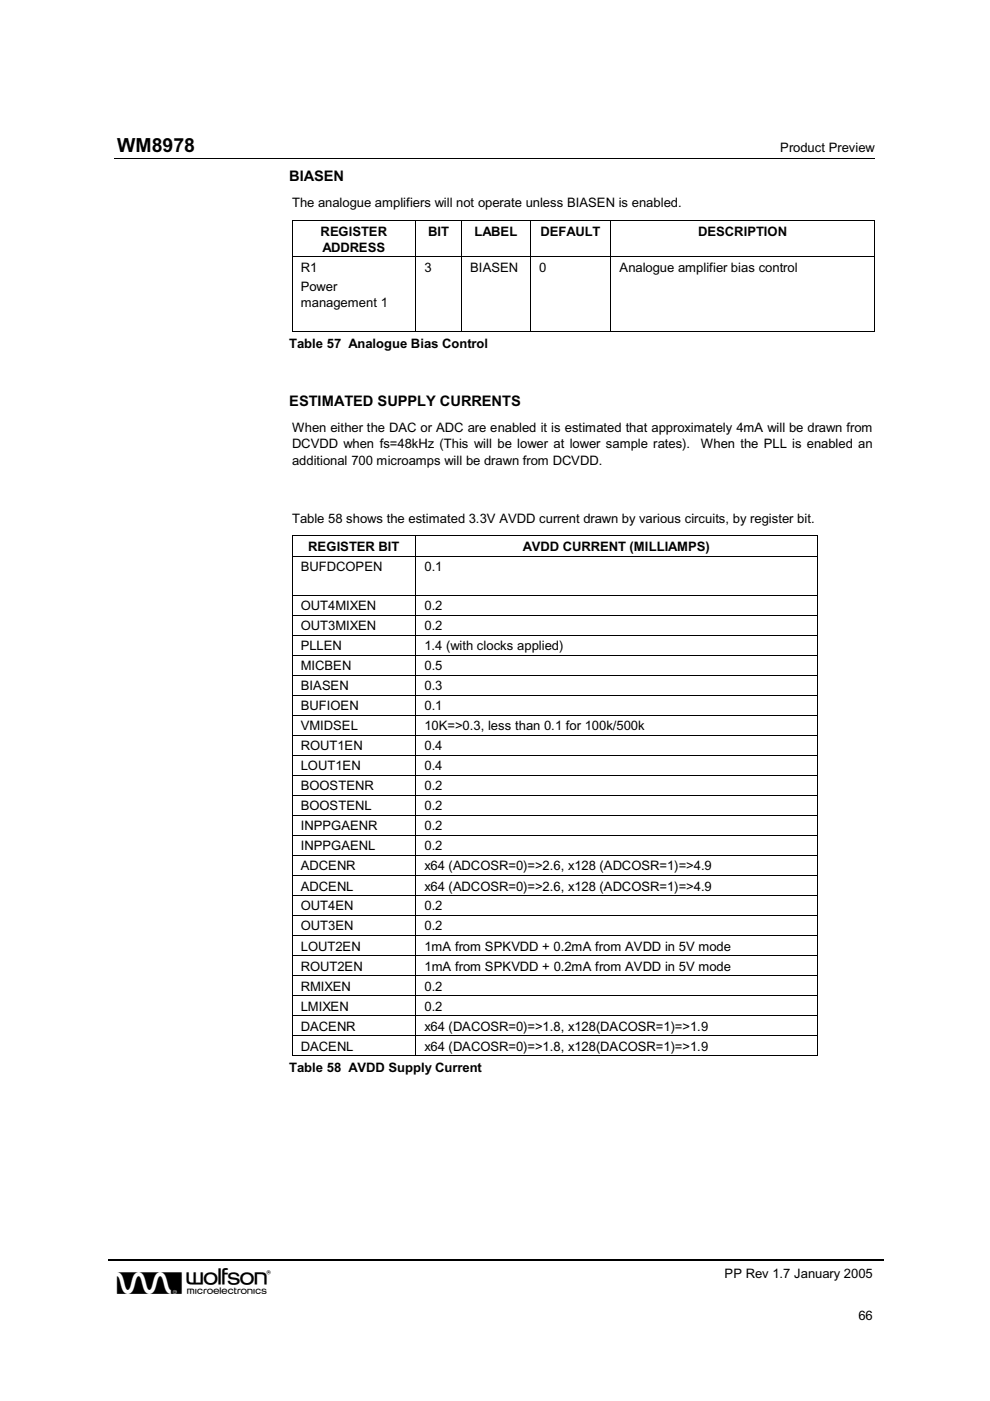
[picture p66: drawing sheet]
<svg xmlns="http://www.w3.org/2000/svg" width="210mm" height="297mm" viewBox="0 0 210 297" stroke-linecap="round" stroke-linejoin="round" font-family="sans-serif">
<defs><g id="words">
<text font-size="6.9" x="24.8" y="274.4">w</text>
<text font-size="4.1" x="24.8" y="32.3">WM8978</text>
<g font-size="3.1">
<text x="61.3" y="38.5">BIASEN</text>
<text x="61.3" y="86.1">ESTIMATED SUPPLY CURRENTS</text>
</g>
<g font-size="2.8">
<text x="165.4" y="32.3">Product Preview</text>
<text x="61.9" y="44">The analogue amplifiers will not operate unless BIASEN is enabled.</text>
<text x="68" y="50">REGISTER</text>
<text x="68.4" y="53.3">ADDRESS</text>
<text x="90.8" y="50">BIT</text>
<text x="100.6" y="50">LABEL</text>
<text x="114.6" y="50">DEFAULT</text>
<text x="148" y="50">DESCRIPTION</text>
<text x="63.8" y="57.6">R1</text>
<text x="90" y="57.6">3</text>
<text x="99.7" y="57.6">BIASEN</text>
<text x="114.3" y="57.6">0</text>
<text x="131.4" y="57.6">Analogue amplifier bias control</text>
<text x="63.8" y="61.7">Power</text>
<text x="63.8" y="65.1">management 1</text>
<text x="61.3" y="73.8">Table 57 Analogue Bias Control</text>
<text x="61.9" y="91.7">When either the DAC or ADC are enabled it is estimated that approximately 4mA will be drawn from</text>
<text x="61.9" y="95.1">DCVDD when fs=48kHz (This will be lower at lower sample rates).</text>
<text x="148.6" y="95.1">When the PLL is enabled an</text>
<text x="61.9" y="98.5">additional 700 microamps will be drawn from DCVDD.</text>
<text x="61.9" y="110.9">Table 58 shows the estimated 3.3V AVDD current drawn by various circuits, by register bit.</text>
<text x="65.4" y="116.8">REGISTER BIT</text>
<text x="110.9" y="116.8">AVDD CURRENT (MILLIAMPS)</text>
<text x="63.8" y="121.1">BUFDCOPEN</text>
<text x="90" y="121.1">0.1</text>
<text x="63.8" y="129.4">OUT4MIXEN</text>
<text x="90" y="129.4">0.2</text>
<text x="63.8" y="133.6">OUT3MIXEN</text>
<text x="63.8" y="137.9">PLLEN</text>
<text x="90" y="137.9">1.4 (with clocks applied)</text>
<text x="90" y="133.6">0.2</text>
<text x="63.8" y="142.1">MICBEN</text>
<text x="90" y="142.1">0.5</text>
<text x="63.8" y="146.3">BIASEN</text>
<text x="90" y="146.3">0.3</text>
<text x="63.8" y="150.6">BUFIOEN</text>
<text x="63.8" y="154.9">VMIDSEL</text>
<text x="90" y="154.9">10K=&gt;0.3, less than 0.1 for 100k/500k</text>
<text x="90" y="150.6">0.1</text>
<text x="63.8" y="159.1">ROUT1EN</text>
<text x="90" y="159.1">0.4</text>
<text x="63.8" y="163.3">LOUT1EN</text>
<text x="63.8" y="167.6">BOOSTENR</text>
<text x="90" y="163.3">0.4</text>
<text x="90" y="167.6">0.2</text>
<text x="63.8" y="171.8">BOOSTENL</text>
<text x="90" y="171.8">0.2</text>
<text x="63.8" y="176.1">INPPGAENR</text>
<text x="90" y="176.1">0.2</text>
<text x="63.8" y="180.3">INPPGAENL</text>
<text x="63.8" y="184.5">ADCENR</text>
<text x="90" y="184.5">x64 (ADCOSR=0)=&gt;2.6, x128 (ADCOSR=1)=&gt;4.9</text>
<text x="90" y="180.3">0.2</text>
<text x="63.8" y="188.8">ADCENL</text>
<text x="90" y="188.8">x64 (ADCOSR=0)=&gt;2.6, x128 (ADCOSR=1)=&gt;4.9</text>
<text x="63.8" y="193">OUT4EN</text>
<text x="63.8" y="197.3">OUT3EN</text>
<text x="90" y="193">0.2</text>
<text x="90" y="197.3">0.2</text>
<text x="63.8" y="201.5">LOUT2EN</text>
<text x="90" y="201.5">1mA from SPKVDD + 0.2mA from AVDD in 5V mode</text>
<text x="63.8" y="205.8">ROUT2EN</text>
<text x="90" y="205.8">1mA from SPKVDD + 0.2mA from AVDD in 5V mode</text>
<text x="63.8" y="210">RMIXEN</text>
<text x="63.8" y="214.2">LMIXEN</text>
<text x="90" y="210">0.2</text>
<text x="90" y="214.2">0.2</text>
<text x="63.8" y="218.5">DACENR</text>
<text x="90" y="218.5">x64 (DACOSR=0)=&gt;1.8, x128(DACOSR=1)=&gt;1.9</text>
<text x="61.3" y="227.4">Table 58 AVDD Supply Current</text>
<text x="63.8" y="222.8">DACENL</text>
<text x="90" y="222.8">x64 (DACOSR=0)=&gt;1.8, x128(DACOSR=1)=&gt;1.9</text>
<text x="153.6" y="271.1">PP Rev 1.7 January 2005</text>
<text x="182" y="279.9">66</text>
</g>
</g></defs>
<g fill="none" stroke="#000" stroke-width=".21">
<path d="M24.3 33.6h161.2M61.9 46.9v7.5M61.9 54.5v15.6M62 46.8h26.1M62 54.4h26.1M88.1 46.9v7.5M88.1 54.5v15.6M88.2 46.8h9.5M88.2 54.4h9.5M97.8 46.9v7.5M97.8 54.5v15.6M97.9 46.8h14.5"/>
<path d="M97.9 54.4h14.5M112.4 46.9v7.5M112.4 54.5v15.6M112.5 46.8h16.9M112.5 54.4h16.9M129.5 46.9v7.5M129.5 54.5v15.6M129.6 46.8h55.8M129.6 54.4h55.8M185.5 46.9v7.5M185.5 54.5v15.6M62 70.2h26.1"/>
<path d="M88.2 70.2h9.5M97.9 70.2h14.5M112.5 70.2h16.9M129.6 70.2h55.8M61.9 113.7v4.1M61.9 118v8.1M62 113.6h26.1M62 117.9h26.1M88.1 113.7v4.1M88.1 118v8.1M88.2 113.6h85M88.2 117.9h85"/>
<path d="M173.3 113.7v4.1M173.3 118v8.1M61.9 126.3v4.1M61.9 130.5v4.1M61.9 134.8v4.1M61.9 139v4.1M62 126.2h26.1M62 130.4h26.1M62 134.7h26.1M62 138.9h26.1M88.1 126.3v4.1M88.1 130.5v4.1"/>
<path d="M88.1 134.8v4.1M88.1 139v4.1M88.2 126.2h85M88.2 130.4h85M88.2 134.7h85M88.2 138.9h85M173.3 126.3v4.1M173.3 130.5v4.1M173.3 134.8v4.1M173.3 139v4.1M61.9 143.3v4.1M61.9 147.5v4.1"/>
<path d="M61.9 151.8v4M61.9 156v4.1M62 143.2h26.1M62 147.4h26.1M62 151.7h26.1M62 155.9h26.1M88.1 143.3v4.1M88.1 147.5v4.1M88.1 151.8v4M88.1 156v4.1M88.2 143.2h85M88.2 147.4h85"/>
<path d="M88.2 151.7h85M88.2 155.9h85M173.3 143.3v4.1M173.3 147.5v4.1M173.3 151.8v4M173.3 156v4.1M61.9 160.2v4.1M61.9 164.5v4.1M61.9 168.7v4.1M61.9 173v4M61.9 177.2v4.1M62 160.1h26.1"/>
<path d="M62 164.4h26.1M62 168.7h26.1M62 172.9h26.1M62 177.1h26.1M88.1 160.2v4.1M88.1 164.5v4.1M88.1 168.7v4.1M88.1 173v4M88.1 177.2v4.1M88.2 160.1h85M88.2 164.4h85M88.2 168.7h85"/>
<path d="M88.2 172.9h85M88.2 177.1h85M173.3 160.2v4.1M173.3 164.5v4.1M173.3 168.7v4.1M173.3 173v4M173.3 177.2v4.1M61.9 181.4v4.1M61.9 185.7v4.1M61.9 189.9v4.1M61.9 194.2v4.1M61.9 198.4v4.1"/>
<path d="M62 181.4h26.1M62 185.6h26.1M62 189.9h26.1M62 194.1h26.1M62 198.4h26.1M88.1 181.4v4.1M88.1 185.7v4.1M88.1 189.9v4.1M88.1 194.2v4.1M88.1 198.4v4.1M88.2 181.4h85M88.2 185.6h85"/>
<path d="M88.2 189.9h85M88.2 194.1h85M88.2 198.4h85M173.3 181.4v4.1M173.3 185.7v4.1M173.3 189.9v4.1M173.3 194.2v4.1M173.3 198.4v4.1M61.9 202.7v4.1M61.9 206.9v4.1M61.9 211.2v4.1M61.9 215.4v4.1"/>
<path d="M61.9 219.7v4M62 202.6h26.1M62 206.8h26.1M62 211.1h26.1M62 215.3h26.1M62 219.6h26.1M88.1 202.7v4.1M88.1 206.9v4.1M88.1 211.2v4.1M88.1 215.4v4.1M88.1 219.7v4M88.2 202.6h85"/>
<path d="M88.2 206.8h85M88.2 211.1h85M88.2 215.3h85M88.2 219.6h85M173.3 202.7v4.1M173.3 206.9v4.1M173.3 211.2v4.1M173.3 215.4v4.1M173.3 219.7v4M62 223.8h26.1M88.2 223.8h85"/>
</g>
<path d="M23 267h82.1M105.4 267h81.9" fill="none" stroke="#000" stroke-width=".34"/>
<g fill="#000">
<path d="M61.8 46.7h.2v.2h-.2zM61.8 54.4h.2v.1h-.2zM88.1 46.7h.1v.2h-.1zM88.1 54.4h.1v.1h-.1zM97.7 46.7h.2v.2h-.2zM97.7 54.4h.2v.1h-.2zM112.4 46.7h.1v.2h-.1zM112.4 54.4h.1v.1h-.1zM129.4 46.7h.2v.2h-.2zM129.4 54.4h.2v.1h-.2zM185.4 46.7h.1v.2h-.1zM185.4 54.4h.1v.1h-.1z"/>
<path d="M61.8 70.1h.2v.2h-.2zM88.1 70.1h.1v.2h-.1zM97.7 70.1h.2v.2h-.2zM112.4 70.1h.1v.2h-.1zM129.4 70.1h.2v.2h-.2zM185.4 70.1h.1v.2h-.1zM61.8 113.5h.2v.2h-.2zM61.8 117.8h.2v.2h-.2zM88.1 113.5h.1v.2h-.1zM88.1 117.8h.1v.2h-.1zM173.2 113.5h.2v.2h-.2zM173.2 117.8h.2v.2h-.2z"/>
<path d="M61.8 126.1h.2v.2h-.2zM61.8 130.4l.2 .1zM61.8 134.6h.2v.2h-.2zM61.8 138.9h.2v.1h-.2zM88.1 126.1h.1v.2h-.1zM88.1 130.4l.1 .1zM88.1 134.6h.1v.2h-.1zM88.1 138.9h.1v.1h-.1zM173.2 126.1h.2v.2h-.2zM173.2 130.4l.2 .1zM173.2 134.6h.2v.2h-.2zM173.2 138.9h.2v.1h-.2z"/>
<path d="M61.8 143.1h.2v.2h-.2zM61.8 147.4l.2 .1zM61.8 151.6h.2v.2h-.2zM61.8 155.8h.2v.2h-.2zM88.1 143.1h.1v.2h-.1zM88.1 147.4l.1 .1zM88.1 151.6h.1v.2h-.1zM88.1 155.8h.1v.2h-.1zM173.2 143.1h.2v.2h-.2zM173.2 147.4l.2 .1zM173.2 151.6h.2v.2h-.2zM173.2 155.8h.2v.2h-.2z"/>
<path d="M61.8 160.1h.2v.1h-.2zM61.8 164.3l.2 .2zM61.8 168.6h.2v.1h-.2zM61.8 172.8h.2v.2h-.2zM61.8 177h.2v.2h-.2zM88.1 160.1h.1v.1h-.1zM88.1 164.3l.1 .2zM88.1 168.6h.1v.1h-.1zM88.1 172.8h.1v.2h-.1zM88.1 177h.1v.2h-.1zM173.2 160.1h.2v.1h-.2zM173.2 164.3l.2 .2z"/>
<path d="M173.2 168.6h.2v.1h-.2zM173.2 172.8h.2v.2h-.2zM173.2 177h.2v.2h-.2zM61.8 181.3l.2 .1zM61.8 185.5h.2v.2h-.2zM61.8 189.8h.2v.1h-.2zM61.8 194h.2v.2h-.2zM61.8 198.3l.2 .1zM88.1 181.3l.1 .1zM88.1 185.5h.1v.2h-.1zM88.1 189.8h.1v.1h-.1zM88.1 194h.1v.2h-.1z"/>
<path d="M88.1 198.3l.1 .1zM173.2 181.3l.2 .1zM173.2 185.5h.2v.2h-.2zM173.2 189.8h.2v.1h-.2zM173.2 194h.2v.2h-.2zM173.2 198.3l.2 .1zM61.8 202.5h.2v.2h-.2zM61.8 206.8h.2v.1h-.2zM61.8 211h.2v.2h-.2zM61.8 215.3l.2 .1zM61.8 219.5h.2v.2h-.2zM88.1 202.5h.1v.2h-.1z"/>
<path d="M88.1 206.8h.1v.1h-.1zM88.1 211h.1v.2h-.1zM88.1 215.3l.1 .1zM88.1 219.5h.1v.2h-.1zM173.2 202.5h.2v.2h-.2zM173.2 206.8h.2v.1h-.2zM173.2 211h.2v.2h-.2zM173.2 215.3l.2 .1zM173.2 219.5h.2v.2h-.2zM61.8 223.7h.2v.2h-.2zM88.1 223.7h.1v.2h-.1zM173.2 223.7h.2v.2h-.2z"/>
<path d="M105.1 266.9h.3v.3h-.3z"/>
</g>
<use href="#words"/>
</svg>
